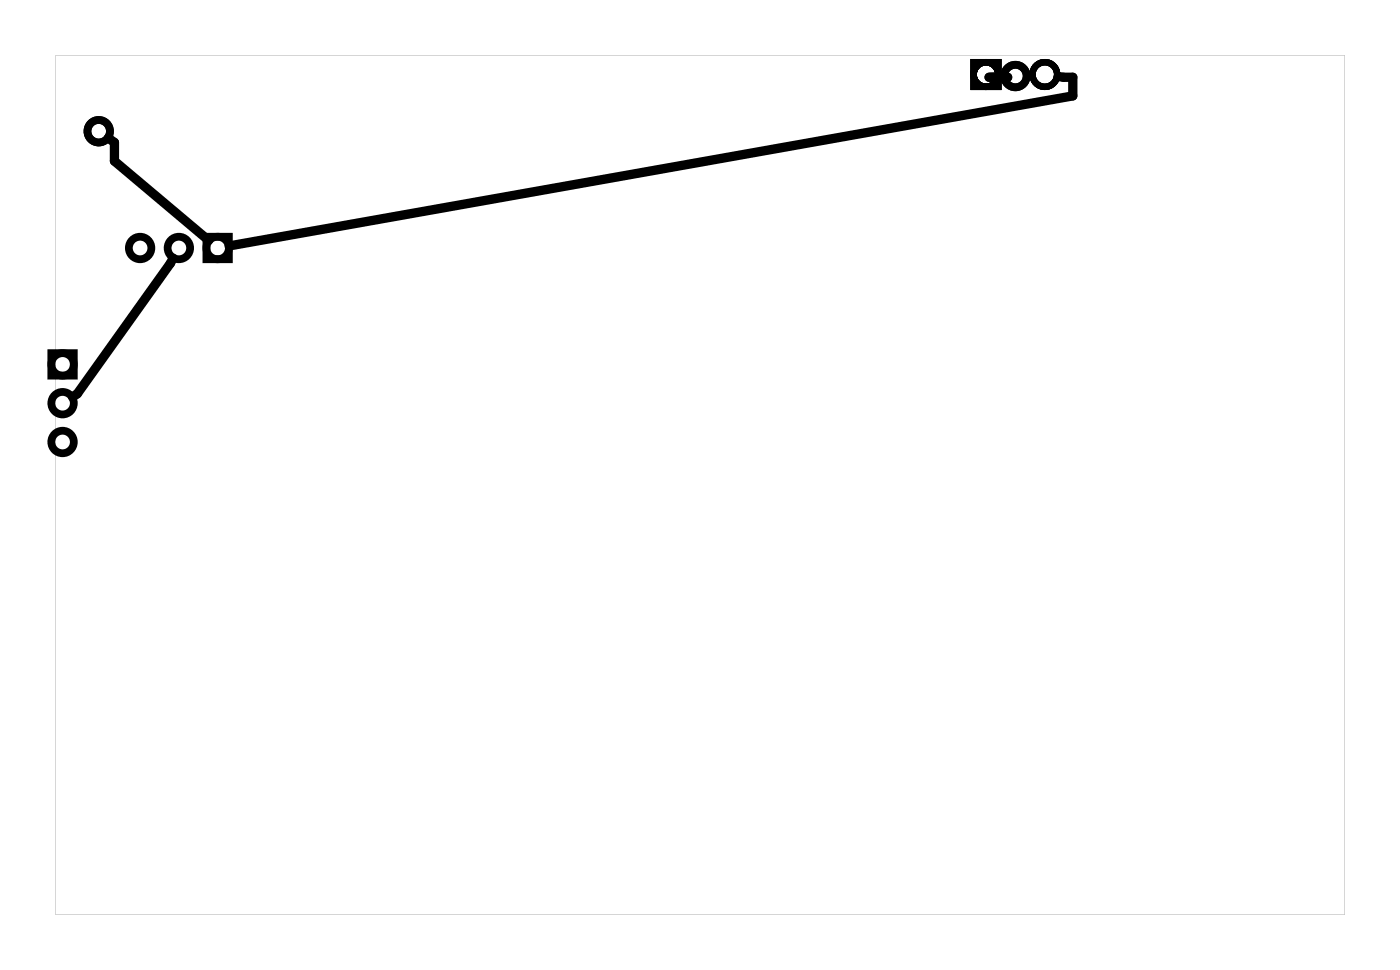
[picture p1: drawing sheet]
<svg xmlns="http://www.w3.org/2000/svg" width="92mm" height="63mm" viewBox="0 0 92 63" stroke-linecap="round" stroke-linejoin="round" font-family="sans-serif">
<g fill="#000">
<path d="M3.6 3.6h84.5v56.3h-84.5zM3.6 3.6v56.3h84.5v-56.3z"/>
<path d="M63.6 3.9h2v2h-2zM64 4.9a.6 .6 0 0 0 1.2 0 .6 .6 0 0 0-1.2 0z"/>
<path d="M63.6 3.9h2v2h-2zM64 4.9a.6 .6 0 0 0 1.2 0 .6 .6 0 0 0-1.2 0z"/>
<path d="M63.6 3.9h2v2h-2zM64 4.9a.6 .6 0 0 0 1.2 0 .6 .6 0 0 0-1.2 0z"/>
<path d="M63.6 3.9h2v2h-2zM64 4.9a.6 .6 0 0 0 1.2 0 .6 .6 0 0 0-1.2 0z"/>
</g>
<g fill="none" stroke="#000" stroke-width=".51">
<path d="M13.5 15.5h1.5v1.5h-1.5zM3.4 23.1h1.4v1.5h-1.4z"/>
<circle cx="6.5" cy="8.6" r=".74"/>
<circle cx="9.2" cy="16.2" r=".74"/>
<circle cx="11.7" cy="16.2" r=".74"/>
<circle cx="14.3" cy="16.2" r=".74"/>
<circle cx="66.5" cy="5" r=".74"/>
<circle cx="4.1" cy="26.4" r=".74"/>
<circle cx="4.1" cy="23.9" r=".74"/>
<circle cx="4.1" cy="28.9" r=".74"/>
</g>
<g fill="none" stroke="#000" stroke-width=".42">
<circle cx="64.6" cy="4.9" r=".81"/>
<circle cx="68.5" cy="4.9" r=".81"/>
</g>
<path d="M7.1 9l.4 .3v1.2l6.2 5.2M11.3 16.9l-6.2 8.9-.4 .2M65.5 5l.5 .1h-1.2l1-.1M69.3 5l1 .1v1.2l-55.3 9.8" fill="none" stroke="#000" stroke-width=".61"/>
</svg>
